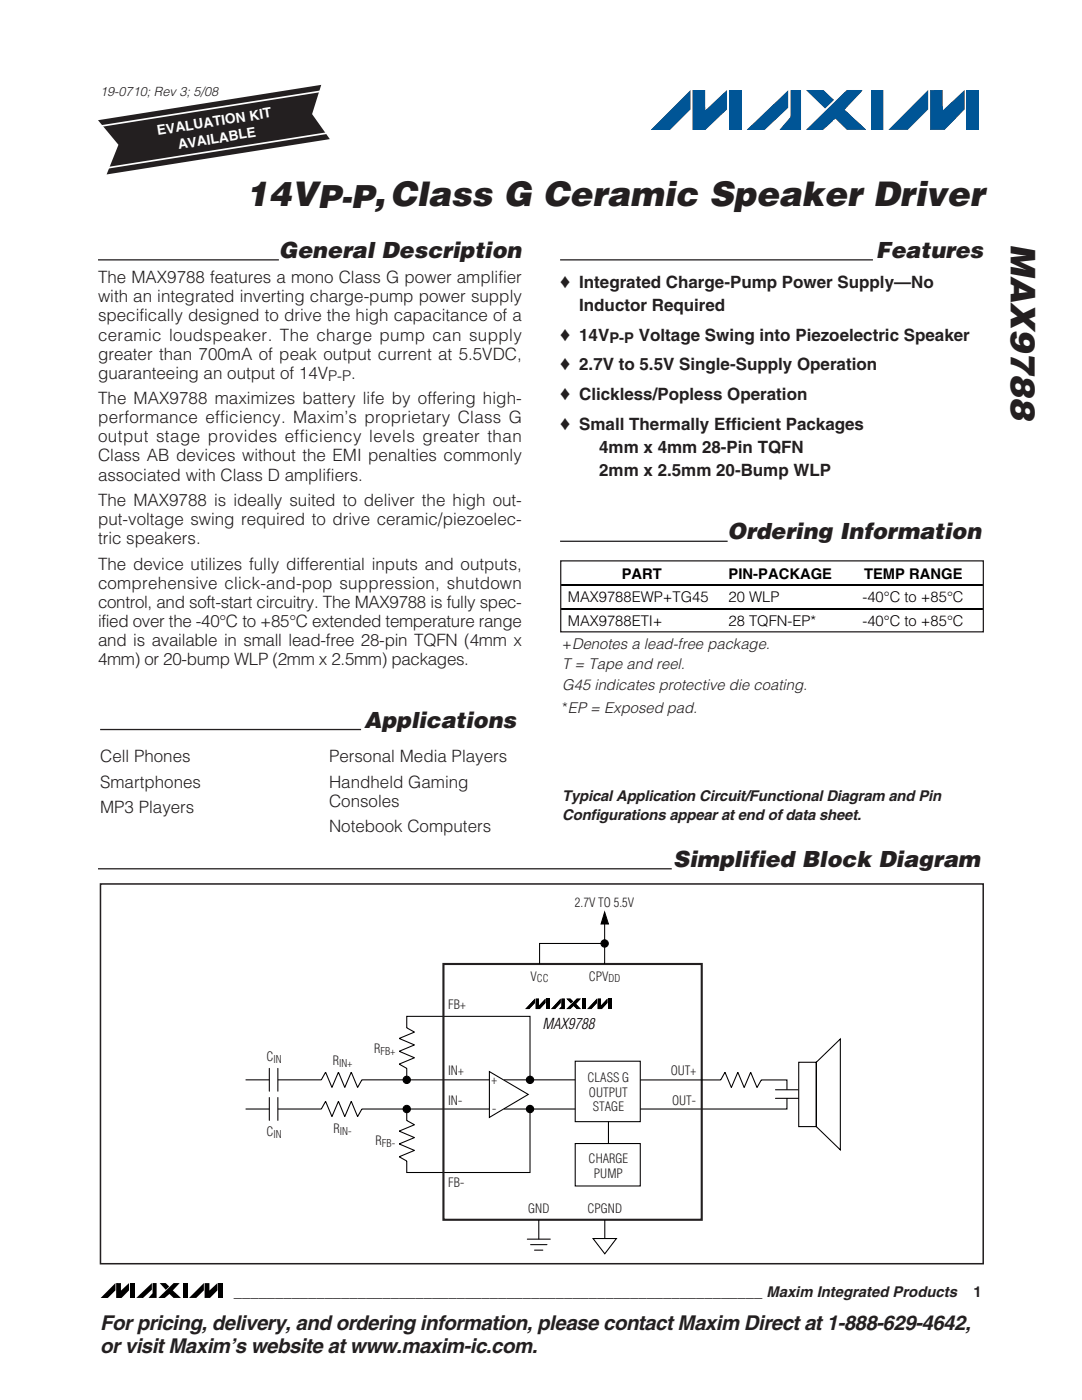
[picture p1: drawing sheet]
<svg xmlns="http://www.w3.org/2000/svg" width="216mm" height="279mm" viewBox="0 0 216 279" stroke-linecap="round" stroke-linejoin="round" font-family="sans-serif">
<defs><g id="words">
<g font-size="6.9" fill="#231f20">
<text x="49.1" y="41">14VP-P,Class G Ceramic Speaker Driver</text>
<text x="201.7" y="48.7" transform="rotate(90 201.7 48.7)">MAX9788</text>
</g>
<g font-size="4.5" fill="#231f20">
<text x="55.7" y="51.5">General Description</text>
<text x="174.8" y="51.5">Features</text>
<text x="145.2" y="107.6">Ordering Information</text>
<text x="72.6" y="145.2">Applications</text>
<text x="134.3" y="173">Simplified Block Diagram</text>
</g>
<g font-size="4.2" fill="#231f20">
<text x="20" y="265.4">For pricing, delivery, and ordering information, please contact Maxim Direct at 1-888-629-4642,</text>
<text x="20" y="270">or visit Maxim’s website at www.maxim-ic.com.</text>
</g>
<g font-size="3.4" fill="#231f20">
<text x="19.6" y="56.5">The MAX9788 features a mono Class G power amplifier</text>
<text x="111.8" y="57.4">♦ Integrated Charge-Pump Power Supply—No</text>
<text x="19.6" y="60.4">with an integrated inverting charge-pump power supply</text>
<text x="19.6" y="64.2">specifically designed to drive the high capacitance of a</text>
<text x="115.6" y="62">Inductor Required</text>
<text x="19.6" y="68">ceramic loudspeaker. The charge pump can supply</text>
<text x="19.6" y="71.8">greater than 700mA of peak output current at 5.5VDC,</text>
<text x="111.8" y="68">♦ 14V</text>
<text x="127.5" y="68">Voltage Swing into Piezoelectric Speaker</text>
<text x="19.6" y="75.6">guaranteeing an output of 14V</text>
<text x="70.1" y="75.6">.</text>
<text x="111.8" y="73.9">♦ 2.7V to 5.5V Single-Supply Operation</text>
<text x="19.6" y="80.7">The MAX9788 maximizes battery life by offering high-</text>
<text x="111.8" y="79.8">♦ Clickless/Popless Operation</text>
<text x="19.6" y="84.5">performance efficiency. Maxim’s proprietary Class G</text>
<text x="19.6" y="88.3">output stage provides efficiency levels greater than</text>
<text x="111.8" y="85.8">♦ Small Thermally Efficient Packages</text>
<text x="19.6" y="92.1">Class AB devices without the EMI penalties commonly</text>
<text x="19.6" y="95.9">associated with Class D amplifiers.</text>
<text x="119.6" y="90.4">4mm x 4mm 28-Pin TQFN</text>
<text x="119.6" y="95.1">2mm x 2.5mm 20-Bump WLP</text>
<text x="19.6" y="101">The MAX9788 is ideally suited to deliver the high out-</text>
<text x="19.6" y="104.8">put-voltage swing required to drive ceramic/piezoelec-</text>
<text x="19.6" y="108.6">tric speakers.</text>
<text x="19.6" y="113.7">The device utilizes fully differential inputs and outputs,</text>
<text x="19.6" y="117.5">comprehensive click-and-pop suppression, shutdown</text>
<text x="19.6" y="121.3">control, and soft-start circuitry. The MAX9788 is fully spec-</text>
<text x="19.6" y="125.1">ified over the -40°C to +85°C extended temperature range</text>
<text x="19.6" y="128.9">and is available in small lead-free 28-pin TQFN (4mm x</text>
<text x="19.6" y="132.7">4mm) or 20-bump WLP (2mm x 2.5mm) packages.</text>
<text x="20" y="152.1">Cell Phones</text>
<text x="65.7" y="152.1">Personal Media Players</text>
<text x="20" y="157.2">Smartphones</text>
<text x="65.7" y="157.2">Handheld Gaming</text>
<text x="65.7" y="161">Consoles</text>
<text x="20" y="162.3">MP3 Players</text>
<text x="65.7" y="166.1">Notebook Computers</text>
</g>
<g font-size="3" fill="#231f20">
<text x="121.6" y="68.4">P-P</text>
<text x="65.5" y="76">P-P</text>
<text x="112.2" y="129.5">+Denotes a lead-free package.</text>
<text x="112.2" y="137.6">G45 indicates protective die coating.</text>
<text x="112.2" y="133.6">T = Tape and reel.</text>
<text x="112.2" y="142.3">*EP = Exposed pad.</text>
<text x="112.2" y="159.8">Typical Application Circuit/Functional Diagram and Pin</text>
<text x="112.2" y="163.6">Configurations appear at end of data sheet.</text>
<text x="46.7" y="258.8">________________________________________________________________ Maxim Integrated Products</text>
<text x="194.3" y="258.8">1</text>
</g>
<text font-size="3" x="108.2" y="205.4">MAX9788</text>
<g font-size="2.9">
<text x="124.1" y="115.5">PART</text>
<text x="145.4" y="115.5">PIN-PACKAGE</text>
<text x="172.4" y="115.5">TEMP RANGE</text>
<text x="113.3" y="120.2">MAX9788EWP+TG45</text>
<text x="113.3" y="124.9">MAX9788ETI+</text>
<text x="145.4" y="124.9">28 TQFN-EP*</text>
<text x="145.4" y="120.2">20 WLP</text>
<text x="172.1" y="124.9">-40°C to +85°C</text>
<text x="172.1" y="120.2">-40°C to +85°C</text>
</g>
<g font-size="2.8" fill="#fff">
<text x="31.5" y="27" transform="rotate(-9 31.5 27)">EVALUATION KIT</text>
<text x="35.7" y="29.7" transform="rotate(-9 35.7 29.7)">AVAILABLE</text>
</g>
<text font-size="2.6" fill="#231f20" x="20" y="19.2">19-0710; Rev 3; 5/08</text>
<g font-size="2.5" fill="#231f20">
<text x="114.7" y="181">2.7V TO 5.5V</text>
<text x="105.9" y="195.7">V</text>
<text x="117.5" y="195.7">CPV</text>
<text x="89.4" y="201.4">FB+</text>
<text x="53.2" y="211.7">C</text>
<text x="66.4" y="212.5">R</text>
<text x="74.7" y="210.1">R</text>
<text x="89.4" y="214.6">IN+</text>
<text x="117.2" y="215.9">CLASS G</text>
<text x="133.8" y="214.6">OUT+</text>
<text x="89.4" y="220.5">IN-</text>
<text x="98" y="216.2">+</text>
<text x="117.5" y="218.8">OUTPUT</text>
<text x="118.3" y="221.8">STAGE</text>
<text x="134.1" y="220.5">OUT-</text>
<text x="53.2" y="226.7">C</text>
<text x="66.5" y="226.2">R</text>
<text x="98.2" y="222.1">-</text>
<text x="74.9" y="228.6">R</text>
<text x="117.5" y="232.2">CHARGE</text>
<text x="89.4" y="236.9">FB-</text>
<text x="118.5" y="235.1">PUMP</text>
<text x="105.4" y="242.1">GND</text>
<text x="117.2" y="242.1">CPGND</text>
</g>
<g font-size="2.1" fill="#231f20">
<text x="107.1" y="196">CC</text>
<text x="121.4" y="196">DD</text>
<text x="54.6" y="212.1">IN</text>
<text x="67.7" y="212.9">IN+</text>
<text x="75.9" y="210.5">FB+</text>
<text x="54.6" y="227.1">IN</text>
<text x="67.8" y="226.6">IN-</text>
<text x="76.2" y="229">FB-</text>
</g>
</g></defs>
<path d="M19.6 51.9h36M111.8 51.9h62.4" fill="none" stroke="#231f20" stroke-width=".26"/>
<g fill="#005596">
<path d="M149 25.9l8.3-7.9v3.5l-4.7 4.4z"/>
<path d="M157.7 18h2.2v7.9h-4.4l2.2-2.5z"/>
<path d="M160.8 18h3.5l2.1 1.9-1.8 1.8z"/>
<path d="M160.8 25.9l8.2-7.9h3.2l-3.6 3.9 4.3 4h-3.9l-2.3-2.2-2.5 2.2z"/>
<path d="M137.8 18v3.8l-4.1 4.1h-3.9z"/>
<path d="M138.2 18h2.5v4l4.4-4v3.8l-4.4 4.1h-2.5z"/>
<path d="M145.5 18h2.6v7.9h-2.6z"/>
<path d="M173.8 18h2.6v7.9h-2.6z"/>
<path d="M185.2 17.9v3.9l-4.1 4.1h-3.8z"/>
<path d="M185.6 18h2.6v4l4.3-4.1v3.9l-4 4.1h-2.9z"/>
<path d="M192.9 18h2.5v7.9h-2.5z"/>
</g>
<path d="M19.9 254h25.9v5.1h-25.9z" fill="#fff"/>
<g fill="#000">
<path d="M113 199.3h.8l.5 .5-.4 .4zM106.7 199.3v.9l-1.1 1.2h-.8zM106.9 199.3h.7v1.4l1.2-1.4v.9l-1.1 1.2h-.8zM109 199.3h.6v2.1h-.6zM111.9 199.3v.9l-1.1 1.2h-.8zM112 199.3h.7v2.1h-1.1l.4-.6zM115.1 199.3h.8l-1 1 1 1.1h-.8l-.7-.7-.6 .7h-.8zM116.2 199.3h.7v2.1h-.7zM119.1 199.3v.9l-1.1 1.2h-.8zM119.3 199.3h.6v1.4l1.3-1.4v.9l-1.1 1.2h-.8zM121.4 199.3h.6v2.1h-.6zM23 256.1v1.4l-1.5 1.5h-1.4z"/>
<path d="M23.2 256.1h.9v1.5l1.6-1.5v1.4l-1.4 1.5h-1.1zM25.9 256.1h1v2.9h-1zM27.2 259l3.1-2.9v1.3l-1.8 1.6zM30.4 256.1h.9v2.9h-1.7l.8-.9zM31.9 256.1h1.2l.7 .6-.7 .7zM31.6 259l3-2.9h1.3l-1.4 1.4 1.6 1.5h-1.5l-.8-.8-.9 .8zM36.4 256.1h1v2.9h-1zM40.7 256.1v1.4l-1.5 1.5h-1.5zM40.8 256.1h1v1.5l1.6-1.5v1.4l-1.5 1.5h-1.1zM43.5 256.1h1v2.9h-1z"/>
</g>
<path d="M111.8 108h33.4" fill="none" stroke="#231f20" stroke-width=".26"/>
<path d="M81.2 215.5h16.5M81.2 221.3h16.5" fill="none" stroke="#000" stroke-width=".21"/>
<path d="M97.7 213.9l7.7 4.5-7.7 4.6z" fill="#fff" stroke="#000" stroke-width=".21"/>
<g fill="none" stroke="#000" stroke-width=".21">
<path d="M120.6 188.3h-12.9v4.1M120.6 183.1v9.3M49 215.5h4.8M53.7 213.2v4.6M53.7 219v4.6M55.4 215.5h8.7M55.4 213.2v4.6M55.4 219v4.6M64.1 215.5l.9-1.5 1.2 3 1.3-3 1.3 3 1.3-3 1.3 3 .8-1.5M72.2 215.5h9v-2.3l-1.5-.8 3-1.3-3-1.3 3-1.3-3-1.3 3-1.2-1.5-.9v-2.3h24.6v12.7M100.5 215.5h14.3M114.8 211.8h13v12.1h-13z"/>
<path d="M157 219.2v2.1h-29.2M159.4 212h3.5v12.8h-3.5zM162.9 212l4.8-4.6v22.1l-4.8-4.7zM49 221.3h4.8M55.4 221.3h8.7M64.1 221.3l.9-1.5 1.2 3 1.3-3 1.3 3 1.3-3 1.3 3 .8-1.5M72.2 221.3h9v2.3l1.5 .9-3 1.2 3 1.3-3 1.3 3 1.3-3 1.3 1.5 .8M100.5 221.3h14.3M105.8 221.3v12.7h-24.6v-2.3M114.8 228.2h13v8.5h-13zM121.4 223.9v4.3M105.2 247.3h4.6"/>
<path d="M105.9 248.4h3.2M106.7 249.5h1.6M107.5 243.4v3.9M120.7 243.4v3.8"/>
</g>
<g fill="#000" stroke="#000" stroke-width=".21">
<path d="M120.6 182l.8 2.4h-1.5z"/>
<circle cx="120.6" cy="188.3" r=".73"/>
<circle cx="81.2" cy="215.5" r=".73"/>
<circle cx="105.8" cy="215.5" r=".73"/>
<circle cx="81.2" cy="221.3" r=".73"/>
<circle cx="105.8" cy="221.3" r=".73"/>
</g>
<path d="M88.5 192.4h51.5v51h-51.5z" fill="none" stroke="#231f20" stroke-width=".42"/>
<path d="M118.3 247.2h4.7l-2.3 3z" fill="#fff" stroke="#000" stroke-width=".21"/>
<path d="M127.8 215.5h16l.9-1.5 1.2 3 1.3-3 1.3 3 1.3-3 1.3 3 .8-1.5h5.1v2M154.7 219.2h4.6M154.7 217.5h4.6" fill="none" stroke="#000" stroke-width=".21"/>
<path d="M20 176.4h176.2v75.8h-176.2z" fill="none" stroke="#231f20" stroke-width=".3"/>
<path d="M19.6 173.4h114.4" fill="none" stroke="#231f20" stroke-width=".26"/>
<path d="M19.6 24l44.5-7.1-1.8 5.9 3.5 5-44.5 7 2.3-5.9z" fill-rule="evenodd" fill="#231f20"/>
<path d="M64.2 18.2l-44.1 7M65.8 26.5l-44.9 7.1" fill="none" stroke="#fff" stroke-width=".34"/>
<path d="M20 145.6h52" fill="none" stroke="#231f20" stroke-width=".26"/>
<path d="M111.9 111.9h84.3v14.2h-84.3z" fill="#fff"/>
<path d="M111.9 116.8h84.3M111.9 121.5h84.3" fill="none" stroke="#000" stroke-width=".2"/>
<path d="M111.9 111.9h84.3v14.2h-84.3z" fill="none" stroke="#231f20" stroke-width=".25"/>
<use href="#words"/>
</svg>
